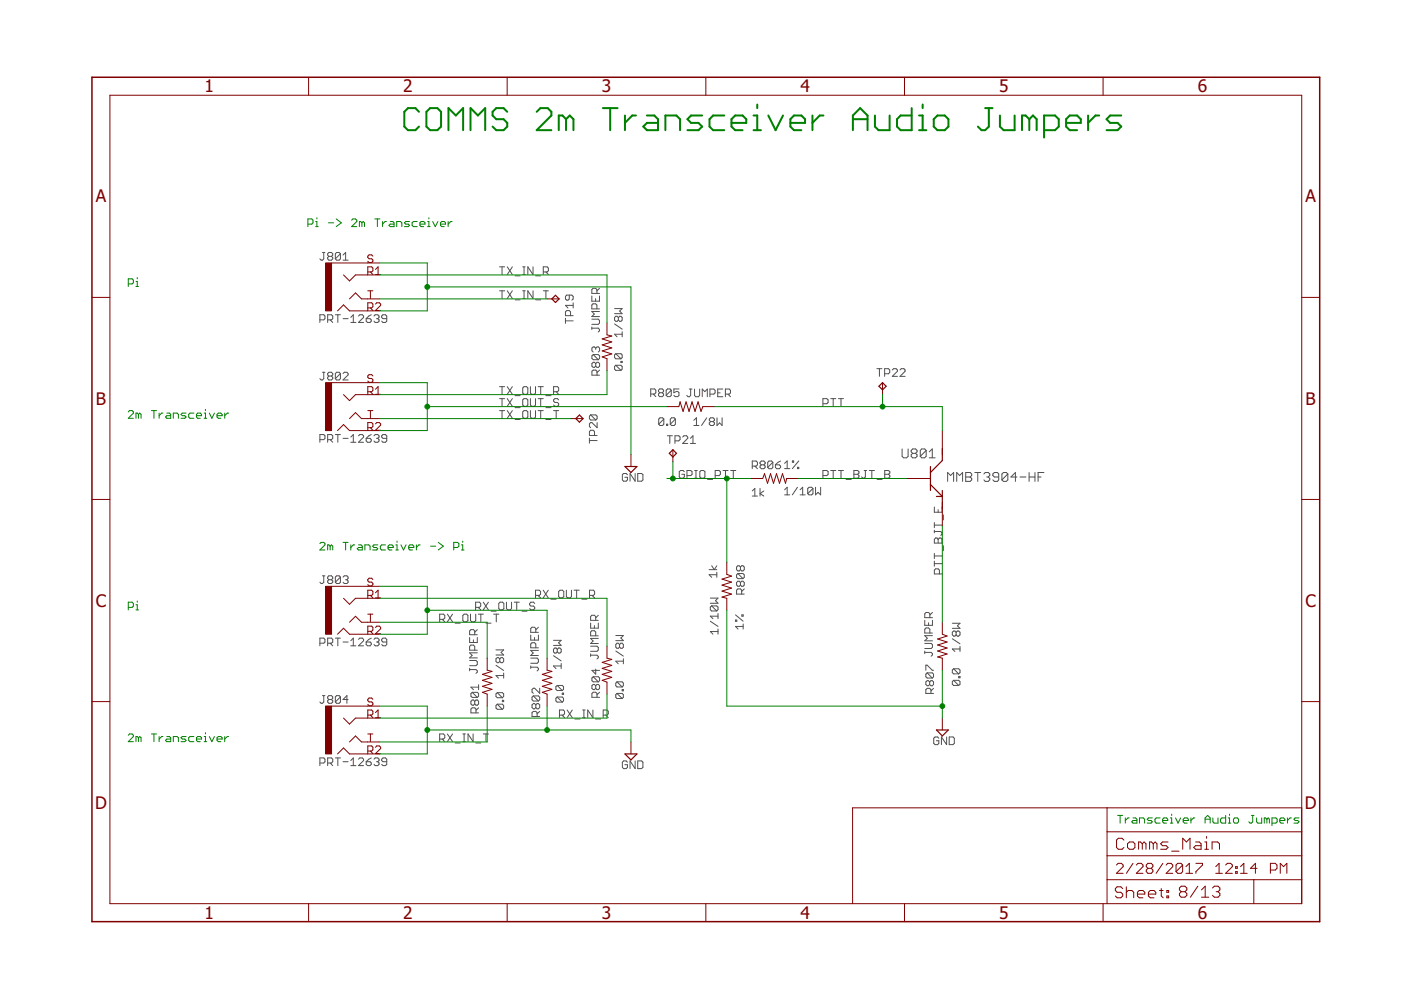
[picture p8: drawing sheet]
<svg xmlns="http://www.w3.org/2000/svg" width="297mm" height="210mm" viewBox="0 0 297 210" stroke-linecap="round" stroke-linejoin="round" font-family="sans-serif">
<defs><g id="words">
<g font-size="3.7" fill="#800000">
<text x="43.4" y="19.6">1</text>
<text x="85.5" y="19.6">2</text>
<text x="127.6" y="19.6">3</text>
<text x="169.7" y="19.6">4</text>
<text x="211.8" y="19.6">5</text>
<text x="253.9" y="19.6">6</text>
<text x="20.3" y="42.9">A</text>
<text x="276.8" y="42.9">A</text>
<text x="20.3" y="85.8">B</text>
<text x="276.8" y="85.8">B</text>
<text x="20.3" y="128.6">C</text>
<text x="276.8" y="128.6">C</text>
<text x="20.2" y="171.5">D</text>
<text x="276.6" y="171.5">D</text>
<text x="43.4" y="194.8">1</text>
<text x="85.5" y="194.8">2</text>
<text x="127.6" y="194.8">3</text>
<text x="169.7" y="194.8">4</text>
<text x="211.8" y="194.8">5</text>
<text x="253.9" y="194.8">6</text>
</g>
</g></defs>
<g fill="none" stroke="#505050" stroke-width=".21">
<path d="M68.4 53.5h.5M68.6 53.5v1.4l-.2 .3h-.3l-.3-.3M69.7 54.4l-.2-.3v-.3l.2-.3h.6l.2 .3v.3l-.2 .3M69.7 54.4l-.2 .2v.3l.2 .3h.6l.2-.3v-.3l-.2-.2M69.7 54.4h.6M72.2 53.8v1.1l-.3 .3h-.5l-.3-.3M72.2 53.8l-.3-.3h-.5l-.3 .3v1.1M72.2 53.8l-1.1 1.1M72.7 55.2h1.1M72.7 54.1l.6-.6v1.7M105.9 56.6h1.1M106.4 56.6v1.6"/>
<path d="M107.5 56.6l1.1 1.6M108.6 56.6l-1.1 1.6M109.2 58.5h1.1M110.8 56.6h.6M110.8 58.2h.6M111.1 56.6v1.6M113 56.6v1.6l-1.1-1.6v1.6M113.6 58.5h1M115.2 57.7h.8l.3-.3v-.5l-.3-.3h-.8v1.6M115.7 57.7l.6 .5M67.8 67.8h.8l.3-.2v-.6l-.3-.3h-.8v1.7M68.4 78.9h.5"/>
<path d="M68.6 78.9v1.4l-.2 .3h-.3l-.3-.3M69.5 67.8h.8l.2-.2v-.6l-.2-.3h-.8v1.7M69.7 79.7l-.2-.2v-.3l.2-.3h.6l.2 .3v.3l-.2 .2M69.7 79.7l-.2 .3v.3l.2 .3h.6l.2-.3v-.3l-.2-.3M69.7 79.7h.6M70 67.8l.5 .6M71.1 66.7h1.1M71.6 66.7v1.7M72.2 79.2l-.3-.3h-.5l-.3 .3v1.1M72.2 79.2v1.1l-.3 .3h-.5l-.3-.3M72.2 79.2l-1.1 1.1M72.7 67.6h1.1"/>
<path d="M72.7 79.2l.3-.3h.6l.2 .3v.3l-1.1 1.1h1.1M74.4 67.3l.5-.6v1.7M74.4 68.4h1.1M76 67l.3-.3h.5l.3 .3v.3l-1.1 1.1h1.1M77.6 67.6h.9l.2 .2v.3l-.2 .3h-.6l-.3-.3zM78.7 66.7l-1.1 .9M79.3 67l.2-.3h.6l.3 .3v.3l-.3 .3M79.8 67.6h.3M80.1 67.6l.3 .2v.3l-.3 .3h-.6l-.2-.3M82 67.6h-.8l-.3-.3v-.3l.3-.3h.5l.3 .3v1.1l-.3 .3h-.5l-.3-.3M105.9 61.7h1.1M106.4 61.7v1.6"/>
<path d="M107.5 61.7l1.1 1.6M108.6 61.7l-1.1 1.6M109.2 63.6h1.1M110.8 61.7h.6M110.8 63.3h.6M111.1 61.7v1.6M113 61.7v1.6l-1.1-1.6v1.6M113.6 63.6h1M115.2 61.7h1.1M115.7 61.7v1.6M119.9 68h1.6M119.9 67.5v1.1"/>
<path d="M120.7 62.6v.8l-.3 .2h-.2l-.3-.2v-.6l.3-.2h1l.3 .2v.6l-.3 .2M121 66.9v-.8l-.3-.3h-.5l-.3 .3v.8h1.6M121.5 64.7h-1.6l.5 .6M121.5 64.2v1.1M125.5 69.6h1.3l.3 .2v.3l-.3 .3M125.5 62.8v1.1h1.6v-1.1M125.5 67.7h1.3l.3 .2v.6l-.3 .3h-1.3M125.5 69.3v.5M125.8 75.2h1.1l.2 .3v.5l-.2 .3M125.8 75.2l-.3 .3v.5l.3 .3h1.1M125.8 75.2l1.1 1.1M126.3 63.3v.6"/>
<path d="M126.3 73.8v.3M126.3 77.1v.5M126.3 73.8l.3-.2h.3l.2 .2v.6l-.2 .2M126.3 77.1l.3-.3h.3l.2 .3v.5l-.2 .3h-.3l-.3-.3M126.3 73.8l-.3-.2h-.2l-.3 .2v.6l.3 .2M126.3 77.1l-.3-.3h-.2l-.3 .3v.5l.3 .3h.2l.3-.3M126.6 62.2v-.8l-.3-.3h-.6l-.2 .3v.8h1.6M126.6 65.5v-.8l-.3-.3h-.6l-.2 .3v.8h1.6M126.6 79.5v-.8l-.3-.2h-.5l-.3 .2v.8h1.6M127.1 66h-1.6l.5 .6-.5 .5h1.6M127.1 61.1l-.5 .6M127.1 78.5l-.5 .5"/>
<path d="M130.3 68.7l1.6 1.1M130.3 65.4h1.6l-.5 .6 .5 .5h-1.6M130.6 75h1.1l.2 .2v.6l-.2 .3M130.6 77.4h1.1l.2 .3v.6l-.2 .2M130.6 77.4l-.3 .3v.6l.3 .2h1.1M130.6 75l-.3 .2v.6l.3 .3h1.1M130.6 77.4l1.1 1.1M130.6 75l1.1 1.1M131.1 67.3l.3-.2h.3l.2 .2v.6l-.2 .2h-.3l-.3-.2M131.1 67.3l-.3-.2h-.2l-.3 .2v.6l.3 .2h.2l.3-.2M131.1 67.3v.6M131.7 76.6h.2v.3h-.2z"/>
<path d="M131.9 70.3v1.1M131.9 70.9h-1.6l.5 .5M185.9 78.2h1.1M186.5 78.2v1.6M187.6 79.2h.8l.2-.2v-.6l-.2-.2h-.8v1.6M189.2 78.4l.3-.2h.5l.3 .2v.3l-1.1 1.1h1.1M190.8 78.4l.3-.2h.5l.3 .2v.3l-1.1 1.1h1.1M67.8 93.2h.8l.3-.3v-.5l-.3-.3h-.8v1.7M69.5 93.2h.8l.2-.3v-.5l-.2-.3h-.8v1.7M70 93.2l.5 .6M71.1 92.1h1.1M71.6 92.1v1.7"/>
<path d="M72.7 92.9h1.1M74.4 92.7l.5-.6v1.7M74.4 93.8h1.1M76 92.4l.3-.3h.5l.3 .3v.3l-1.1 1.1h1.1M77.6 92.9h.9l.2 .3v.3l-.2 .3h-.6l-.3-.3zM78.7 92.1l-1.1 .8M79.3 92.4l.2-.3h.6l.3 .3v.3l-.3 .2M79.8 92.9h.3M80.1 92.9l.3 .3v.3l-.3 .3h-.6l-.2-.3M82 92.9h-.8l-.3-.2v-.3l.3-.3h.5l.3 .3v1.1l-.3 .3h-.5l-.3-.3M105.9 82h1.1M105.9 87.1h1.1"/>
<path d="M105.9 84.5h1.1M106.4 82v1.6M106.4 84.5v1.6M106.4 87.1v1.6M107.5 82l1.1 1.6M107.5 87.1l1.1 1.6M107.5 84.5l1.1 1.6M108.6 82l-1.1 1.6M108.6 87.1l-1.1 1.6M108.6 84.5l-1.1 1.6M109.2 83.9h1.1M109.2 88.9h1.1"/>
<path d="M109.2 86.4h1.1M110.8 84.8l.3-.3h.5l.3 .3v1.1l-.3 .2h-.5l-.3-.2zM110.8 82.3l.3-.3h.5l.3 .3v1l-.3 .3h-.5l-.3-.3zM110.8 87.3l.3-.2h.5l.3 .2v1.1l-.3 .3h-.5l-.3-.3zM112.5 82v1.3l.2 .3h.6l.2-.3v-1.3M112.5 84.5v1.4l.2 .2h.6l.2-.2v-1.4M112.5 87.1v1.3l.2 .3h.6l.2-.3v-1.3M114.1 82h1.1M114.1 87.1h1.1M114.1 84.5h1.1M114.6 82v1.6M114.6 84.5v1.6"/>
<path d="M114.6 87.1v1.6M115.7 83.9h1.1M115.7 88.9h1.1M115.7 86.4h1.1M117.4 83.1h.8l.2-.3v-.5l-.2-.3h-.8v1.6M117.4 87.1h1M117.9 83.1l.5 .5M117.9 87.1v1.6M118.4 84.8l-.2-.3h-.6l-.2 .3v.2l.2 .3h.6l.2 .3v.3l-.2 .2h-.6l-.2-.2M125 93.4h1.6M125 92.9v1.1M125.2 88h1.1l.3 .2v.6l-.3 .2"/>
<path d="M125.2 88l-.2 .2v.6l.2 .2h1.1M125.2 88l1.1 1M126 92.3v-.8l-.2-.3h-.6l-.2 .3v.8h1.6M126.6 89.6v1.1l-1.1-1.1h-.3l-.2 .3v.5l.2 .3M138 83.5h.8l.2-.2v-.6l-.2-.2h-.8v1.6M138.5 83.5l.5 .6M139.9 83.3l-.3 .2v.3l.3 .3h.5l.3-.3v-.3l-.3-.2M139.9 83.3l-.3-.3v-.3l.3-.2h.5l.3 .2v.3l-.3 .3M139.9 83.3h.5M140.7 88.9l-.2-.3h-.6l-.2 .3v1M140.7 88.9v1l-.2 .3h-.6l-.2-.3M140.7 88.9l-1 1"/>
<path d="M141.3 89.9h.3v.3h-.3zM141.5 92.4h1.1M142 92.4v1.6M142.3 82.7v1.1l-.3 .3h-.5l-.3-.3M142.3 82.7l-.3-.2h-.5l-.3 .2v1.1M142.3 82.7l-1.1 1.1M143.1 93.5h.8l.3-.3v-.5l-.3-.3h-.8v1.6M143.2 88.9l-.3-.3h-.5l-.3 .3v1M143.2 88.9v1l-.3 .3h-.5l-.3-.3M143.2 88.9l-1.1 1M144 82.5h-1.1v.8l.5-.3h.3l.3 .3v.5l-.3 .3h-.5l-.3-.3M144.7 92.7l.3-.3h.6l.2 .3v.2l-1.1 1.1h1.1"/>
<path d="M146.2 82.5h.5M146.4 94h1.1M146.4 92.9l.5-.5v1.6M146.4 82.5v1.3l-.2 .3h-.3l-.3-.3M147.1 90.2h1.1M147.1 89.1l.6-.5v1.6M147.3 82.5v1.3l.2 .3h.6l.2-.3v-1.3M147.3 99.8h.5M147.6 99.8v1.6M148.9 84.1v-1.6l.5 .5 .6-.5v1.6M149.8 88.6l-1.1 1.6M150.5 83.6h.8l.3-.3v-.5l-.3-.3h-.8v1.6"/>
<path d="M150.7 89.4l-.3-.3v-.2l.3-.3h.5l.3 .3v.2l-.3 .3M150.7 89.4l-.3 .3v.2l.3 .3h.5l.3-.3v-.2l-.3-.3M150.7 89.4h.5M152 88.6v1.6l.6-.5 .5 .5v-1.6M152.2 83.3h.5M153.2 82.5h-1v1.6h1M153.3 99.8h1.1M153.8 83.6h.8l.3-.3v-.5l-.3-.3h-.8v1.6M153.8 99.8v1.6M154.3 83.6l.6 .5M154.9 99.8h1.1M155.5 99.8v1.6"/>
<path d="M159.5 98.8h.8l.3-.2v-.6l-.3-.3h-.8v1.7M160 98.8l.6 .6M161.4 98.6l-.3-.3v-.3l.3-.3h.5l.3 .3v.3l-.3 .3M161.4 98.6l-.3 .2v.3l.3 .3h.5l.3-.3v-.3l-.3-.2M161.4 98.6h.5M163.9 98v1.1l-.3 .3h-.6l-.2-.3M163.9 98l-.3-.3h-.6l-.2 .3v1.1M163.9 98l-1.1 1.1M164.4 98.6h.8l.3 .2v.3l-.3 .3h-.5l-.3-.3zM165.5 97.7l-1.1 .9M166.3 98.3l.6-.6v1.7M166.3 99.4h1.1"/>
<path d="M168 97.7h.3v.3h-.3zM169.1 99.1h.3v.3h-.3zM169.4 97.7l-1.4 1.7M174.5 85.6h.8l.3-.3v-.5l-.3-.3h-.8v1.6M176.1 84.5h1.1M176.1 99.8h1.1M176.7 84.5v1.6M176.7 99.8v1.6M177.8 84.5h1M177.8 99.8h1M178.3 84.5v1.6M178.3 99.8v1.6"/>
<path d="M181 99.8h.8l.3 .2v.3l-.3 .3 .3 .2v.3l-.3 .3h-.8zM183.2 99.8h.5M183.5 99.8v1.3l-.3 .3h-.3l-.2-.3M184.3 99.8h1.1M184.8 99.8v1.6M187.6 99.8h.8l.3 .2v.3l-.3 .3 .3 .2v.3l-.3 .3h-.8zM191.3 95.2v1.6l.3 .3h.6l.3-.3v-1.6M193.5 96.1l-.3 .3v.4l.3 .3h.6l.3-.3v-.4l-.3-.3M193.5 96.1l-.3-.3v-.3l.3-.3h.6l.3 .3v.3l-.3 .3M193.5 96.1h.6M196.4 95.5v1.3l-.4 .3h-.6l-.3-.3M196.4 95.5l-.4-.3h-.6l-.3 .3v1.3"/>
<path d="M196.4 95.5l-1.3 1.3M197 97.1h1.3M197 95.8l.7-.6v1.9M133 100.6l-.2-.2h-.6l-.2 .2v1.1l.2 .3h.6l.2-.3v-.5h-.5M134.7 100.4v1.6l-1.1-1.6v1.6M135.2 100.4h.8l.3 .2v1.1l-.3 .3h-.8zM145.1 100l-.3-.2h-.5l-.3 .2v1.1l.3 .3h.5l.3-.3v-.5h-.6M145.6 100.8h.9l.2-.2v-.6l-.2-.2h-.9v1.6M147.3 101.4h.5M148.4 100l.3-.2h.5l.3 .2v1.1l-.3 .3h-.5l-.3-.3zM150 101.6h1.1M150.9 120l.5 .8 .6-.8"/>
<path d="M151.6 100.8h.9l.2-.2v-.6l-.2-.2h-.9v1.6M159.5 104.1l.5-.5v1.6M159.5 105.2h1.1M161.1 103.6v1.6M161.9 104.1l-.8 .5 .8 .6M166.3 103.8l.6-.5v1.6M166.3 104.9h1.1M169.1 103.3l-1.1 1.6M169.6 104.9h1.1M169.6 103.8l.6-.5v1.6M172.4 103.6v1.1l-.3 .2h-.6l-.2-.2M172.4 103.6l-.3-.3h-.6l-.2 .3v1.1"/>
<path d="M172.4 103.6l-1.1 1.1M172.9 103.3v1.6l.5-.5 .6 .5v-1.6M174.5 100.8h.8l.3-.2v-.6l-.3-.2h-.8v1.6M179.4 101.6h1.1M181 100.6h.8M185.9 101.6h1.1M187.6 100.6h.8M198.1 112.7h1.4l.2 .3v.2l-.2 .3M198.1 107.5v1.1h1.6v-1.1M198.1 110.8v1.1M198.1 112.4v.6M198.1 114.3l.3-.2h.2l.3 .2 .3-.2h.3l.2 .2v.8h-1.6z"/>
<path d="M198.1 117.3v1.1M198.1 119v1.1M198.1 119.5h1.6M198.1 117.9h1.6M198.1 111.3h1.6M198.9 108.1v.5M198.9 114.3v.8M200 109.2v1M200 115.7v1.1M200.9 102.1v-1.9l.6 .6 .7-.6v1.9M202.8 102.1v-1.9l.7 .6 .6-.6v1.9M204.7 100.2h1l.3 .3v.3l-.3 .3 .3 .3v.3l-.3 .4h-1z"/>
<path d="M204.7 101.1h1M206.7 100.2h1.2M207.3 100.2v1.9M208.6 100.5l.3-.3h.6l.3 .3v.3l-.3 .3M209.2 101.1h.3M209.5 101.1l.3 .3v.3l-.3 .4h-.6l-.3-.4M211.8 101.1h-1l-.3-.3v-.3l.3-.3h.7l.3 .3v1.2l-.3 .4h-.7l-.3-.4M213.7 100.5l-.3-.3h-.7l-.3 .3v1.2M213.7 100.5v1.2l-.3 .4h-.7l-.3-.4M213.7 100.5l-1.3 1.2M215.6 101.1h-1.3l1-.9v1.9M216.3 101.1h1.2"/>
<path d="M218.2 101.1h1.2M218.2 100.2v1.9M219.4 100.2v1.9M220.1 101.1h.6M221.3 100.2h-1.2v1.9M67.8 136.4h.8l.3-.3v-.5l-.3-.3h-.8v1.6M68.4 122.1h.5M68.6 122.1v1.3l-.2 .3h-.3l-.3-.3M69.5 136.4h.8l.2-.3v-.5l-.2-.3h-.8v1.6M69.7 122.9l-.2-.3v-.2l.2-.3h.6l.2 .3v.2l-.2 .3M69.7 122.9l-.2 .3v.2l.2 .3h.6l.2-.3v-.2l-.2-.3M69.7 122.9h.6"/>
<path d="M70 136.4l.5 .5M71.1 135.3h1.1M71.6 135.3v1.6M72.2 122.4v1l-.3 .3h-.5l-.3-.3M72.2 122.4l-.3-.3h-.5l-.3 .3v1M72.2 122.4l-1.1 1M72.7 136.1h1.1M72.7 122.4l.3-.3h.6l.2 .3v.2l-.2 .3M73.3 122.9h.3M73.6 122.9l.2 .3v.2l-.2 .3h-.6l-.3-.3M74.4 135.8l.5-.5v1.6M74.4 136.9h1.1"/>
<path d="M76 135.6l.3-.3h.5l.3 .3v.2l-1.1 1.1h1.1M77.6 136.1h.9l.2 .3v.3l-.2 .2h-.6l-.3-.2zM78.7 135.3l-1.1 .8M79.3 135.6l.2-.3h.6l.3 .3v.2l-.3 .3M79.8 136.1h.3M80.1 136.1l.3 .3v.3l-.3 .2h-.6l-.2-.2M82 136.1h-.8l-.3-.3v-.2l.3-.3h.5l.3 .3v1.1l-.3 .2h-.5l-.3-.2M93.2 131.3h.8l.3-.3v-.5l-.3-.3h-.8v1.6M93.8 131.3l.5 .5M94.8 130.2l1.1 1.6M95.9 130.2l-1.1 1.6M96.5 132.1h1.1"/>
<path d="M98.1 130.5l.3-.3h.5l.3 .3v1.1l-.3 .2h-.5l-.3-.2zM99.6 135.1v1.1h1.6v-1.1M99.8 130.2v1.4l.2 .2h.6l.3-.2v-1.4M100.4 135.7v.5M100.6 134.6v-.8l-.2-.3h-.6l-.2 .3v.8h1.6M100.6 137.9v-.8l-.2-.3h-.6l-.2 .3v.8h1.6M100.8 128.8h.8l.3-.3v-.5l-.3-.3h-.8v1.6M101.2 138.4h-1.6l.5 .6-.5 .5h1.6M101.2 133.5l-.6 .5M101.4 128.8l.5 .5M101.4 130.2h1.1M101.9 130.2v1.6"/>
<path d="M102.5 127.7l1 1.6M103 132.1h1.1M103.5 127.7l-1 1.6M104.1 129.6h1.1M104.7 130.2h1.1M105.2 137.8h1.6l-.6 .5 .6 .6h-1.6M105.2 130.2v1.6M105.7 128l.3-.3h.6l.2 .3v1l-.2 .3h-.6l-.3-.3zM106 139.7l-.3-.3h-.3l-.2 .3v.6l.2 .2h.3l.3-.2M106 139.7l.2-.3h.3l.3 .3v.6l-.3 .2h-.3l-.2-.2M106 139.7v.6M107.4 127.7v1.3l.3 .3h.5l.3-.3v-1.3"/>
<path d="M109 127.7h1.1M109.6 127.7v1.6M110.7 129.6h1M112.5 134.6v1.1h1.7v-1.1M112.5 139.5h1.4l.3 .3v.6l-.3 .2h-1.4M113.3 135.2v.5M113.4 128l-.3-.3h-.5l-.3 .3v.2l.3 .3h.5l.3 .3v.2l-.3 .3h-.5l-.3-.3M113.5 126.2h.8l.3-.2v-.6l-.3-.3h-.8v1.7M113.6 134.1v-.8l-.3-.3h-.5l-.3 .3v.8h1.7M113.6 137.4v-.9l-.3-.2h-.5l-.3 .2v.9h1.7M114.1 126.2l.5 .6M114.2 137.9h-1.7l.6 .6-.6 .5h1.7"/>
<path d="M114.2 133l-.6 .5M115.2 125.1l1 1.7M116.2 125.1l-1 1.7M116.8 127h1.1M117.3 135.8h1.7l-.6 .5 .6 .5h-1.7M117.3 139l1.7 1.1M118.2 137.7l.2-.3h.3l.3 .3v.5l-.3 .3h-.3l-.2-.3M118.2 137.7l-.3-.3h-.3l-.3 .3v.5l.3 .3h.3l.3-.3M118.2 137.7v.5M118.4 125.4l.3-.3h.6l.2 .3v1.1l-.2 .3h-.6l-.3-.3zM120.1 125.1v1.4l.3 .3h.5l.3-.3v-1.4M121.7 125.1h1.1"/>
<path d="M122.3 125.1v1.7M123.4 127h1M125 126.2h.8l.3-.2v-.6l-.3-.3h-.8v1.7M125.2 138.9h1.4l.3 .3v.2l-.3 .3M125.2 132.1v1.1h1.7v-1.1M125.2 137h1.4l.3 .3v.5l-.3 .3h-1.4M125.2 138.6v.6M125.5 126.2l.6 .6M126 132.6v.6M126.3 131.5v-.8l-.3-.2h-.5l-.3 .2v.8h1.7M126.3 134.8v-.8l-.3-.3h-.5l-.3 .3v.8h1.7M126.9 135.4h-1.7l.6 .5-.6 .5h1.7"/>
<path d="M126.9 130.5l-.6 .5M130.6 138l1.6 1.1M130.6 134.7h1.6l-.6 .6 .6 .5h-1.6M131.4 136.7l-.3-.3h-.3l-.2 .3v.5l.2 .3h.3l.3-.3M131.4 136.7l.2-.3h.3l.3 .3v.5l-.3 .3h-.3l-.2-.3M131.4 136.7v.5M132.2 139.7v1M150.3 120.8h1.7M150.6 131.7l1.6 1.1M150.6 126.8h1.6l-.5 .6 .5 .5h-1.6M150.9 128.5h1.1l.2 .2v.6l-.2 .2M150.9 128.5l-.3 .2v.6l.3 .2h1.1"/>
<path d="M150.9 128.5l1.1 1M152 121.9h-1.7l.6 .5M152 121.3v1.1M152.2 130.6h-1.6l.6 .6M152.2 133.9h-1.6l.6 .6M152.2 130.1v1.1M152.2 133.4v1.1M155.9 131.5h.3v.2h-.3zM155.9 130.4l1.7 1.3M156.4 121.6l-.2 .3v.5l.2 .3h1.1M156.4 121.6h1.1l.3 .3v.5l-.3 .3M156.4 121.6l1.1 1.1"/>
<path d="M157 120.2l-.3-.2h-.3l-.2 .2v.6l.2 .3h.3l.3-.3M157 123.5l-.3-.3h-.3l-.2 .3v.5l.2 .3h.3l.3-.3M157 123.5l.2-.3h.3l.3 .3v.5l-.3 .3h-.3l-.2-.3M157 120.2l.2-.2h.3l.3 .2v.6l-.3 .3h-.3l-.2-.3M157 120.2v.6M157 123.5v.5M157.2 126v-.9l-.2-.2h-.6l-.2 .2v.9h1.6M157.3 130.4h.3v.2h-.3zM157.6 132.8h-1.7l.6 .6M157.6 132.3v1.1M157.8 124.9l-.6 .5M196.1 136.4h1.3l.3 .3v.5l-.3 .3h-1.3"/>
<path d="M196.1 138.3h1.3l.3 .3v.3l-.3 .2M196.1 131.5v1.1h1.6v-1.1M196.1 138v.6M196.9 132v.6M197.1 131v-.9l-.2-.2h-.6l-.2 .2v.9h1.6M197.1 134.2v-.8l-.2-.3h-.6l-.2 .3v.8h1.6M197.7 134.8h-1.6l.5 .5-.5 .6h1.6M197.7 129.9l-.6 .5M199.2 121.7v-.8l-.3-.3h-.5l-.3 .3v.8h1.6M201.9 132.1h1.6l-.5 .6 .5 .5h-1.6M201.9 135.4l1.6 1.1M202.7 134l-.2-.2h-.3l-.3 .2v.6l.3 .3h.3l.2-.3"/>
<path d="M202.7 134l.3-.2h.3l.2 .2v.6l-.2 .3h-.3l-.3-.3M202.7 134v.6M203.5 137.1v1M203.5 137.6h-1.6l.6 .5M68.4 147.5h.5M68.6 147.5v1.3l-.2 .3h-.3l-.3-.3M69.7 148.3l-.2-.3v-.2l.2-.3h.6l.2 .3v.2l-.2 .3M69.7 148.3l-.2 .3v.2l.2 .3h.6l.2-.3v-.2l-.2-.3M69.7 148.3h.6M72.2 147.8l-.3-.3h-.5l-.3 .3v1M72.2 147.8v1l-.3 .3h-.5l-.3-.3M72.2 147.8l-1.1 1"/>
<path d="M73.8 148.3h-1.1l.9-.8v1.6M93.2 156.7h.8l.3-.3v-.5l-.3-.3h-.8v1.6M93.8 156.7l.5 .5M94.8 155.6l1.1 1.6M95.9 155.6l-1.1 1.6M96.5 157.5h1.1M98.1 155.6h.6M98.1 157.2h.6M98.4 155.6v1.6M99.6 142h1.3l.3 .2v.3l-.3 .3M99.6 140h1.3l.3 .3v.6l-.3 .2h-1.3M99.6 141.7v.5"/>
<path d="M100.1 146.8h1.1l.3 .3v.5l-.3 .3M100.1 146.8l-.3 .3v.5l.3 .3h1.1M100.1 146.8l1.1 1.1M100.3 155.6v1.6l-1.1-1.6v1.6M100.6 148.7v.5M100.6 148.7l-.2-.3h-.3l-.3 .3v.5l.3 .3h.3l.2-.3M100.6 148.7l.3-.3h.3l.3 .3v.5l-.3 .3h-.3l-.3-.3M100.9 157.5h1M100.9 151.2v-.9l-.3-.2h-.5l-.3 .2v.9h1.7M101.5 150.1l-.6 .5M101.5 145.2v1M101.5 145.7h-1.7l.6 .5"/>
<path d="M102.5 155.6h1.1M103 155.6v1.6M105.2 141.1l1.6 1.1M105.4 149.3l-.2 .3v.5l.2 .3h1.1M105.4 146.9l-.2 .2v.6l.2 .2h1.1M105.4 149.3h1.1l.3 .3v.5l-.3 .3M105.4 146.9h1.1l.3 .2v.6l-.3 .2M105.4 149.3l1.1 1.1M105.4 146.9l1.1 1M106.5 148.5h.3v.3h-.3zM106.8 142.7v1.1M106.8 143.2h-1.6l.5 .6"/>
<path d="M112.5 141.5h1.4l.3 .2v.3l-.3 .3M112.5 141.2v.5M113.1 147.6l-.3 .2v.6l.3 .2h1.1M113.1 147.6h1.1l.2 .2v.6l-.2 .2M113.1 147.6l1.1 1M113.6 149.5v.5M113.6 149.5l-.3-.3h-.2l-.3 .3v.5l.3 .3h.2l.3-.3M113.6 149.5l.3-.3h.3l.2 .3v.5l-.2 .3h-.3l-.3-.3M113.9 151.9v-.8l-.3-.3h-.5l-.3 .3v.8h1.6M114.4 145.9v1.1l-1.1-1.1h-.2l-.3 .3v.5l.3 .3M114.4 150.8l-.5 .6M118.1 147.8l-.2 .3v.5l.2 .3h1.1"/>
<path d="M118.1 145.3l-.2 .3v.5l.2 .3h1.1M118.1 147.8h1.1l.3 .3v.5l-.3 .3M118.1 145.3h1.1l.3 .3v.5l-.3 .3M118.1 147.8l1.1 1.1M118.1 145.3l1.1 1.1M118.6 151.6h.8l.3-.3v-.5l-.3-.3h-.8v1.7M119 141.2h-1.7l.6 .6M119 140.7v1.1M119.1 151.6l.6 .6M119.2 147h.3v.2h-.3zM120.2 150.5l1.1 1.7M121.3 150.5l-1.1 1.7"/>
<path d="M121.9 152.4h1.1M123.5 150.5h.6M123.5 152.2h.6M123.8 150.5v1.7M125.7 150.5v1.7l-1.1-1.7v1.7M125.8 143.5l-.3 .3v.5l.3 .3h1.1M125.8 143.5h1.1l.2 .3v.5l-.2 .3M125.8 143.5l1.1 1.1M126.3 152.4h1M126.3 141.9v1l-.8-.8h1.6M126.3 145.4v.5M126.3 145.4l.3-.3h.3l.2 .3v.5l-.2 .3h-.3l-.3-.3"/>
<path d="M126.3 145.4l-.3-.3h-.2l-.3 .3v.5l.3 .3h.2l.3-.3M126.6 147.8v-.8l-.3-.2h-.5l-.3 .2v.8h1.6M127.1 146.8l-.5 .5M127.9 151.6h.8l.3-.3v-.5l-.3-.3h-.8v1.7M128.4 151.6l.6 .6M130.8 147l-.2 .3v.5l.2 .3h1.1M130.8 144.6l-.2 .2v.6l.2 .2h1.1M130.8 147h1.1l.3 .3v.5l-.3 .3M130.8 144.6h1.1l.3 .2v.6l-.3 .2M130.8 147l1.1 1.1M130.8 144.6l1.1 1M131.9 146.2h.3v.3h-.3z"/>
<path d="M132.2 140.2h-1.6l.5 .5M196.3 142.1v-1.1h.3l1.1 1.1h.2M196.6 142.7l-.3 .2v.6l.3 .3h1.1M196.6 142.7h1.1l.2 .2v.6l-.2 .3M196.6 142.7l1.1 1.1M197.1 144.6v.5M197.1 144.6l-.3-.3h-.2l-.3 .3v.5l.3 .3h.2l.3-.3M197.1 144.6l.3-.3h.3l.2 .3v.5l-.2 .3h-.3l-.3-.3M197.4 147v-.8l-.3-.3h-.5l-.3 .3v.8h1.6M197.9 145.9l-.5 .6M199.1 156.5l-.3-.2h-.6l-.2 .2v1.1l.2 .3h.6l.3-.3v-.5h-.6M200.7 156.3v1.6l-1.1-1.6v1.6"/>
<path d="M201.3 156.3h.8l.2 .2v1.1l-.2 .3h-.8zM202.2 144.3l-.3 .2v.6l.3 .2h1.1M202.2 141.8l-.3 .3v.5l.3 .3h1.1M202.2 144.3h1.1l.2 .2v.6l-.2 .2M202.2 141.8h1.1l.2 .3v.5l-.2 .3M202.2 144.3l1.1 1M202.2 141.8l1.1 1.1M203.3 143.4h.2v.3h-.2zM67.8 161.8h.8l.3-.3v-.5l-.3-.3h-.8v1.6M69.5 161.8h.8l.2-.3v-.5l-.2-.3h-.8v1.6M70 161.8l.5 .5M71.1 160.7h1.1"/>
<path d="M71.6 160.7v1.6M72.7 161.5h1.1M74.4 161.2l.5-.5v1.6M74.4 162.3h1.1M76 161l.3-.3h.5l.3 .3v.2l-1.1 1.1h1.1M77.6 161.5h.9l.2 .3v.3l-.2 .2h-.6l-.3-.2zM78.7 160.7l-1.1 .8M79.3 161l.2-.3h.6l.3 .3v.2l-.3 .3M79.8 161.5h.3M80.1 161.5l.3 .3v.3l-.3 .2h-.6l-.2-.2M82 161.5h-.8l-.3-.3v-.2l.3-.3h.5l.3 .3v1.1l-.3 .2h-.5l-.3-.2M133 161.6l-.2-.3h-.6l-.2 .3v1.1l.2 .3h.6l.2-.3v-.6h-.5"/>
<path d="M134.7 161.3v1.7l-1.1-1.7v1.7M135.2 161.3h.8l.3 .3v1.1l-.3 .3h-.8z"/>
</g>
<g fill="none" stroke="#800000" stroke-width=".21">
<path d="M65.4 16.4v3.8M107.5 16.4v3.8M149.6 16.4v3.8M191.8 16.4v3.8M233.9 16.4v3.8M23.3 20.2h252.7v171.4h-252.7zM70.3 55.8h10.1M72.8 58.3l1.3 1.3 1.3-1.3h5M78 57.7h.8l.3-.3v-.5l-.3-.3h-.8v1.6M78.5 57.7l.6 .5M79.1 54.3l-.3-.3h-.5l-.3 .3v.3l.3 .3h.5l.3 .2v.3l-.3 .3h-.5l-.3-.3M79.6 57.1l.6-.5v1.6"/>
<path d="M79.6 58.2h1.1M19.5 63.1h3.8M71.6 65.9l1.2-1.3 1.3 1.3h6.3M74.1 63.4l1.3-1.3 1.2 1.3h3.8M78 65.3h.8l.3-.3v-.5l-.3-.3h-.8v1.6M78 61.7h1.1M78.5 61.7v1.6M78.5 65.3l.6 .5M79.1 79.7l-.3-.3h-.5l-.3 .3v.3l.3 .2h.5l.3 .3v.3l-.3 .3h-.5l-.3-.3M79.6 64.5l.3-.3h.5l.3 .3v.2l-1.1 1.1h1.1M116 63.4h2.5M128.7 68.5v2.5l1 .2-2 .7 2 .6-2 .6 2 .7-2 .6 2 .6-2 .7 1 .4v2.5"/>
<path d="M276 63.1h3.8M70.3 81.1h10.1M71.6 91.3l1.2-1.3 1.3 1.3h6.3M72.8 83.7l1.3 1.2 1.3-1.2h5M74.1 88.8l1.3-1.3 1.2 1.3h3.8M78 83.1h.8l.3-.3v-.5l-.3-.3h-.8v1.6M78 90.7h.8l.3-.3v-.5l-.3-.3h-.8v1.6M78 87.1h1.1M78.5 87.1v1.6M78.5 83.1l.6 .5M78.5 90.7l.6 .5M79.6 82.5l.6-.5v1.6"/>
<path d="M79.6 89.9l.3-.3h.5l.3 .3v.2l-1.1 1.1h1.1M79.6 83.6h1.1M121.1 88.8h2.5M133.8 96.4v2.5M141.4 86.2h2.5l.3-1 .6 2 .7-2 .6 2 .6-2 .7 2 .6-2 .6 2 .4-1h2.6M142.7 95.4v2.5M187.1 81.1v2.6M199.8 91.3v5.1M19.5 105.9h3.8M154.1 119.2v2.6l1 .4-2 .6 2 .6-2 .7 2 .6-2 .6 2 .7-2 .6 1 .3v2.5M159.2 101.5h2.5l.4-1.1 .6 2.1 .7-2.1 .6 2.1 .6-2.1 .7 2.1 .6-2.1 .6 2.1 .3-1h2.5M192.2 101.5h5.1"/>
<path d="M199.8 106.5v5.1M276 105.9h3.8M70.3 124.3h10.1M71.6 134.5l1.2-1.3 1.3 1.3h6.3M72.8 126.9l1.3 1.2 1.3-1.2h5M74.1 131.9l1.3-1.2 1.2 1.2h3.8M78 126.2h.8l.3-.2v-.6l-.3-.3h-.8v1.7M78 133.9h.8l.3-.3v-.6l-.3-.2h-.8v1.6M78 130.2h1.1M78.5 130.2v1.6M78.5 126.2l.6 .6M78.5 133.9l.6 .5"/>
<path d="M79.1 122.9l-.3-.3h-.5l-.3 .3v.2l.3 .3h.5l.3 .3v.3l-.3 .2h-.5l-.3-.2M79.6 125.7l.6-.6v1.7M79.6 133l.3-.2h.5l.3 .2v.3l-1.1 1.1h1.1M79.6 126.8h1.1M103.3 139.6v2.5l1 .2-2 .7 2 .6-2 .7 2 .6-2 .6 2 .7-2 .6 1 .4v2.5M116 139.6v2.5l1 .2-2 .7 2 .6-2 .7 2 .6-2 .6 2 .7-2 .6 1 .4v2.5M128.7 137v2.6l1 .2-2 .6 2 .7-2 .6 2 .6-2 .7 2 .6-2 .7 1 .3v2.6M199.8 131.9v2.6l1 .4-2 .6 2 .6-2 .7 2 .6-2 .6 2 .7-2 .6 1 .3v2.5M19.5 148.8h3.8M70.3 149.7h10.1M71.6 159.9l1.2-1.3 1.3 1.3h6.3M72.8 152.3l1.3 1.2 1.3-1.2h5"/>
<path d="M74.1 157.3l1.3-1.3 1.2 1.3h3.8M78 151.6h.8l.3-.3v-.5l-.3-.3h-.8v1.7M78 159.2h.8l.3-.2v-.6l-.3-.2h-.8v1.6M78 155.6h1.1M78.5 155.6v1.6M78.5 151.6l.6 .6M78.5 159.2l.6 .6M79.1 148.3l-.3-.3h-.5l-.3 .3v.2l.3 .3h.5l.3 .3v.3l-.3 .2h-.5l-.3-.2M79.6 151.1l.6-.6v1.7M79.6 158.4l.3-.2h.5l.3 .2v.3l-1.1 1.1h1.1M79.6 152.2h1.1M133.8 157.3v2.6"/>
<path d="M199.8 152.3v2.5M276 148.8h3.8M234.7 171.3v20.3M234.7 176.4h41.3M238.3 178.1l-.4-.4h-.8l-.4 .4v1.6l.4 .4h.8l.4-.4M239.1 178.9l.4-.4h.7l.4 .4v.8l-.4 .4h-.7l-.4-.4zM242.2 178.9l-.4-.4h-.4v1.6M242.2 178.9v1.2M242.2 178.9l.4-.4 .4 .4v1.2M244.5 178.9l-.4-.4h-.4v1.6M244.5 178.9v1.2M244.5 178.9l.4-.4 .4 .4v1.2"/>
<path d="M247.6 178.5h-1.1l-.4 .4 .4 .4h.7l.4 .4-.4 .4h-1.1M253.5 178.5h.8l.4 .4v1.2h-1.2l-.4-.4 .4-.4h1.2M255.4 178.5h.4v1.6M255.8 177.4v.3M276 171.3h-95.2v20.3M65.4 191.6v3.8M107.5 191.6v3.8M149.6 191.6v3.8M191.8 191.6v3.8M233.9 191.6v3.8M234.7 186.5h41.3M234.7 181.4h41.3"/>
<path d="M236.7 183.4l.4-.4h.7l.3 .4v.3l-1.4 1.5h1.4M238 188.4l-.4-.4h-.7l-.4 .4v.4l.4 .4h.7l.4 .4v.4l-.4 .4h-.7l-.4-.4M238.8 188v2.4M238.8 189.2l.4-.4h.8l.4 .4v1.2M240.2 183l-1.4 2.2M240.9 183.4l.4-.4h.7l.3 .4v.3l-1.4 1.5h1.4M241.2 189.6h1.5v-.4l-.4-.4h-.8l-.3 .4v.8l.3 .4h.8M243.4 184.1l-.4 .4v.3l.4 .4h.7l.3-.4v-.3l-.3-.4M243.4 184.1l-.4-.4v-.3l.4-.4h.7l.3 .4v.3l-.3 .4M243.4 184.1h.7M243.5 189.6h1.5v-.4l-.3-.4h-.8l-.4 .4v.8l.4 .4h.8M245.8 188.8h.8"/>
<path d="M246.2 188.4v1.6l.4 .4M246.5 183l-1.4 2.2M247.2 183.4l.4-.4h.7l.3 .4v.3l-1.4 1.5h1.4M247.4 188.8h.4v.4h-.4zM247.4 190h.4v.4h-.4zM248.4 180.5h1.6M250.4 189.1l-.3-.4v-.4l.3-.4h.8l.4 .4v.4l-.4 .4M250.4 189.1l-.3 .3v.4l.3 .4h.8l.4-.4v-.4l-.4-.3M250.4 189.1h.8M250.7 183.4v1.4l-.3 .4h-.7l-.4-.4M250.7 183.4l-.3-.4h-.7l-.4 .4v1.4M250.7 183.4l-1.4 1.4"/>
<path d="M250.8 180.1v-2.4l.7 .8 .8-.8v2.4M251.4 185.2h1.5M251.4 183.7l.8-.7v2.2M253.6 183h1.4v.4l-1.4 1.4v.4M254 187.9l-1.6 2.3M254.7 190.2h1.6M254.7 188.7l.8-.8v2.3M255.4 180.1h.8M257 180.1v-1.6h1.2l.4 .4v1.2M257.1 188.3l.4-.4h.8l.3 .4v.4l-.3 .4M257.8 185.2h1.4M257.8 183.7l.7-.7v2.2"/>
<path d="M257.9 189.1h.4M258.3 189.1l.3 .3v.4l-.3 .4h-.8l-.4-.4M259.9 183.4l.3-.4h.7l.4 .4v.3l-1.4 1.5h1.4M262 184.8h.3v.4h-.3zM262 183.7h.3v.4h-.3zM263 185.2h1.4M263 183.7l.7-.7v2.2M265.8 186.5v5.1M266.5 184.1h-1.4l1.1-1.1v2.2M269.3 184.5h1.1l.3-.4v-.7l-.3-.4h-1.1v2.2M271.4 185.2v-2.2l.7 .7 .7-.7v2.2"/>
</g>
<path d="M19.5 16.4h260.3v179h-260.3z" fill="none" stroke="#800000" stroke-width=".32"/>
<g fill="#800000" stroke="#800000" stroke-width=".21">
<path d="M69 55.8h1.3v10.1h-1.3z"/>
<path d="M69 81.1h1.3v10.2h-1.3z"/>
<path d="M69 124.3h1.3v10.2h-1.3z"/>
<path d="M69 149.7h1.3v10.2h-1.3z"/>
</g>
<path d="M117.8 62.6l.7 .8-.7 .7-.8-.7zM122.9 88l.7 .8-.7 .7-.8-.7zM132.5 98.9h2.5l-1.2 1.3zM142.7 95.4l.7 .7-.7 .8-.8-.8zM186.4 81.9l.7-.8 .8 .8-.8 .8zM197.3 98.9v5.1M199.8 95.1v2.5l-2.5 2.6M197.3 102.7l2.5 2.6h-1.3M199.8 104v3.8M132.5 159.9h2.5l-1.2 1.2zM198.5 154.8h2.6l-1.3 1.2z" fill="none" stroke="#800000" stroke-width=".25"/>
<g fill="none" stroke="#008000" stroke-width=".21">
<path d="M28.8 59.7h.3v1M29.1 58.8v.3M65.3 47.5h.8l.3-.3v-.5l-.3-.3h-.8v1.6M66.9 47h.3v1M66.9 48h.6M67.2 46.2v.2M69.6 47.2h1.1M71.3 46.4l1.1 .8-1.1 .8M74.5 46.7l.3-.3h.6l.2 .3v.3l-1.1 1h1.1M76.7 47.2l-.2-.2h-.3v1M76.7 47.2v.8M76.7 47.2l.3-.2 .3 .2v.8"/>
<path d="M79.5 46.4h1.1M80 46.4v1.6M80.4 58.3h48.3v10.2M80.4 55.8h10.2v10.1h-10.2M81.1 47v1M81.9 47h-.3l-.5 .5M82.7 47h.6l.2 .2v.8h-.8l-.2-.2 .2-.3h.8M84.1 48v-1h.8l.3 .2v.8M86.8 47h-.8l-.3 .2 .3 .3h.6l.2 .3-.2 .2h-.9M88.5 47h-.8l-.3 .2v.6l.3 .2h.8M89 47.5h1.1v-.3l-.3-.2h-.5l-.3 .2v.6l.3 .2h.5M90.7 47h.2v1"/>
<path d="M90.7 48h.5M90.9 46.2v.2M91.7 47l.6 1 .5-1M93.4 47.5h1.1v-.3l-.3-.2h-.5l-.3 .2v.6l.3 .2h.5M95 47v1M95.8 47h-.2l-.6 .5M27.2 60.2h.8l.3-.3v-.5l-.3-.3h-.8v1.6M28.8 60.7h.6M80.4 63.4h35.6M90.6 60.8h43.2v35.6M128.7 78.6v5.1h-48.3M27.2 87.3l.3-.2h.5l.3 .2v.3l-1.1 1.1h1.1"/>
<path d="M29.4 87.9l-.3-.3h-.3v1.1M29.4 87.9v.8M29.4 87.9l.2-.3 .3 .3v.8M32.1 87.1h1.1M32.6 87.1v1.6M33.7 87.6v1.1M34.5 87.6h-.2l-.6 .5M35.4 87.6h.5l.3 .3v.8h-.8l-.3-.3 .3-.3h.8M36.7 88.7v-1.1h.8l.3 .3v.8M39.5 87.6h-.8l-.3 .3 .3 .2h.5l.3 .3-.3 .3h-.8M41.1 87.6h-.8l-.3 .3v.5l.3 .3h.8M41.7 88.1h1v-.2l-.2-.3h-.6l-.2 .3v.5l.2 .3h.6"/>
<path d="M43.3 88.7h.5M43.3 87.6h.3v1.1M43.6 86.8v.3M44.4 87.6l.5 1.1 .6-1.1M46 88.1h1.1v-.2l-.3-.3h-.5l-.3 .3v.5l.3 .3h.5M47.6 87.6v1.1M48.5 87.6h-.3l-.6 .5M80.4 81.1h10.2v10.2h-10.2M80.4 88.8h40.7M90.6 86.2h50.8M142.7 97.9v3.6M151.6 86.2h48.2v5.1"/>
<path d="M187.1 83.7v2.5M67.8 115.3l.3-.3h.5l.3 .3v.2l-1.1 1.1h1.1M70 115.8l-.3-.3h-.2v1.1M70 115.8v.8M70 115.8l.3-.3 .2 .3v.8M72.7 115h1.1M73.3 115v1.6M74.4 115.5v1.1M75.2 115.5h-.3l-.5 .6M76 115.5h.5l.3 .3v.8h-.8l-.3-.2 .3-.3h.8M77.4 116.6v-1.1h.8l.3 .3v.8M80.1 115.5h-.8l-.3 .3 .3 .3h.5l.3 .3-.3 .2h-.8"/>
<path d="M81.7 115.5h-.8l-.3 .3v.6l.3 .2h.8M82.3 116.1h1.1v-.3l-.3-.3h-.6l-.2 .3v.6l.2 .2h.6M83.9 116.6h.6M83.9 115.5h.3v1.1M84.2 114.7v.3M85 115.5l.6 1.1 .5-1.1M86.7 116.1h1v-.3l-.2-.3h-.6l-.2 .3v.6l.2 .2h.6M88.3 115.5v1.1M89.1 115.5h-.3l-.5 .6M91.3 115.8h1.1M92.9 115l1.1 .8-1.1 .8M96.2 116.1h.8l.3-.3v-.5l-.3-.3h-.8v1.6"/>
<path d="M97.8 116.6h.6M97.8 115.5h.3v1.1M98.1 114.7v.3M141.4 101.5h17.8M154.1 101.5v17.7M169.3 101.5h22.9M199.8 111.6v20.3M27.2 128.8h.8l.3-.3v-.5l-.3-.3h-.8v1.6M28.8 128.2h.3v1.1M28.8 129.3h.6M29.1 127.4v.3M80.4 126.9h48.3v10.1"/>
<path d="M80.4 131.9h22.9v7.7M80.4 124.3h10.2v10.2h-10.2M90.6 129.4h25.4v10.2M154.1 129.4v20.3h45.7M27.2 155.9l.3-.3h.5l.3 .3v.3l-1.1 1h1.1M29.4 156.4l-.3-.2h-.3v1M29.4 156.4v.8M29.4 156.4l.2-.2 .3 .2v.8M32.1 155.6h1.1M32.6 155.6v1.6M33.7 156.2v1M34.5 156.2h-.2l-.6 .5"/>
<path d="M35.4 156.2h.5l.3 .2v.8h-.8l-.3-.2 .3-.3h.8M36.7 157.2v-1h.8l.3 .2v.8M39.5 156.2h-.8l-.3 .2 .3 .3h.5l.3 .3-.3 .2h-.8M41.1 156.2h-.8l-.3 .2v.6l.3 .2h.8M41.7 156.7h1v-.3l-.2-.2h-.6l-.2 .2v.6l.2 .2h.6M43.3 156.2h.3v1M43.3 157.2h.5M43.6 155.3v.3M44.4 156.2l.5 1 .6-1M46 156.7h1.1v-.3l-.3-.2h-.5l-.3 .2v.6l.3 .2h.5M47.6 156.2v1M48.5 156.2h-.3l-.6 .5"/>
<path d="M80.4 149.7h10.2v10.2h-10.2M90.6 154.8h43.2v2.5M103.3 149.7v7.6h-22.9M116 149.7v5.1M128.7 147.2v5.1h-48.3M199.8 142.1v10.2M237 172.9h1M237.5 172.9v1.6M238.6 173.4v1.1M239.4 173.4h-.3l-.5 .6M240.2 173.4h.6l.2 .3v.8h-.8l-.2-.3 .2-.2h.8M241.6 174.5v-1.1h.8l.3 .3v.8"/>
<path d="M244.3 173.4h-.8l-.3 .3 .3 .3h.6l.2 .2-.2 .3h-.9M246 173.4h-.9l-.2 .3v.5l.2 .3h.9M246.5 174h1.1v-.3l-.3-.3h-.5l-.3 .3v.5l.3 .3h.5M248.1 173.4h.3v1.1M248.1 174.5h.6M248.4 172.6v.3M249.2 173.4l.6 1.1 .5-1.1M250.9 174h1v-.3l-.2-.3h-.6l-.2 .3v.5l.2 .3h.6M252.5 173.4v1.1M253.3 173.4h-.3l-.5 .6M255.5 174.5v-1.1l.6-.5 .5 .5v1.1M255.5 173.7h1.1"/>
<path d="M257.2 173.4v.8l.2 .3h.8v-1.1M259.9 172.9v1.6h-.8l-.3-.3v-.5l.3-.3h.8M260.4 173.4h.3v1.1M260.4 174.5h.6M260.7 172.6v.3M261.8 173.4h.5l.3 .3v.5l-.3 .3h-.5l-.3-.3v-.5zM265.3 172.9h.6M265.6 172.9v1.3l-.3 .3h-.3l-.2-.3M266.4 173.4v.8l.3 .3h.8v-1.1M268.6 173.7l-.3-.3h-.2v1.1M268.6 173.7v.8M268.6 173.7l.3-.3 .2 .3v.8"/>
<path d="M269.7 174.5h.8l.3-.3v-.5l-.3-.3h-.8v1.6M271.3 174h1.1v-.3l-.3-.3h-.5l-.3 .3v.5l.3 .3h.5M273 173.4v1.1M273.8 173.4h-.3l-.5 .6M275.4 173.4h-.8l-.3 .3 .3 .3h.5l.3 .2-.3 .3h-.8"/>
</g>
<g fill="none" stroke="#008000" stroke-width=".42">
<path d="M88.8 23.7l-.7-.8h-1.6l-.8 .8v3.1l.8 .8h1.6l.7-.8M91.2 22.9h1.5l.8 .8v3.1l-.8 .8h-1.5l-.8-.8v-3.1zM95.1 27.6v-4.7l1.5 1.6 1.6-1.6v4.7M99.8 27.6v-4.7l1.5 1.6 1.6-1.6v4.7M107.5 23.7l-.7-.8h-1.6l-.8 .8v.8l.8 .8h1.6l.7 .8v.7l-.7 .8h-1.6l-.8-.8M113.8 23.7l.8-.8h1.5l.8 .8v.8l-3.1 3.1h3.1M120 25.3l-.7-.8h-.8v3.1M120 25.3v2.3M120 25.3l.8-.8 .8 .8v2.3M127.8 22.9h3.1M129.4 22.9v4.7M132.5 24.5v3.1"/>
<path d="M134.8 24.5h-.8l-1.5 1.6M137.2 24.5h1.5l.8 .8v2.3h-2.3l-.8-.8 .8-.7h2.3M141.1 27.6v-3.1h2.3l.8 .8v2.3M148.9 24.5h-2.4l-.7 .8 .7 .8h1.6l.8 .7-.8 .8h-2.3M153.5 24.5h-2.3l-.8 .8v1.5l.8 .8h2.3M155.1 26.1h3.1v-.8l-.8-.8h-1.5l-.8 .8v1.5l.8 .8h1.5M159.8 27.6h1.5M159.8 24.5h.7v3.1M160.5 22.2v.7M162.9 24.5l1.5 3.1 1.6-3.1M167.6 26.1h3.1v-.8l-.8-.8h-1.6l-.7 .8v1.5l.7 .8h1.6M172.3 24.5v3.1"/>
<path d="M174.6 24.5h-.8l-1.5 1.6M180.8 25.3h3.1M180.8 27.6v-3.1l1.6-1.6 1.5 1.6v3.1M185.5 24.5v2.3l.8 .8h2.3v-3.1M193.3 22.9v4.7h-2.4l-.7-.8v-1.5l.7-.8h2.4M194.9 27.6h1.5M194.9 24.5h.7v3.1M195.6 22.2v.7M198 25.3l.8-.8h1.5l.8 .8v1.5l-.8 .8h-1.5l-.8-.8zM208.9 22.9h1.5M209.7 22.9v3.9l-.8 .8h-.8l-.8-.8M212 24.5v2.3l.8 .8h2.3v-3.1"/>
<path d="M218.2 25.3l-.8-.8h-.7v3.1M218.2 25.3v2.3M218.2 25.3l.8-.8 .8 .8v2.3M221.4 27.6h2.3l.8-.8v-1.5l-.8-.8h-2.3v4.7M226 26.1h3.2v-.8l-.8-.8h-1.6l-.8 .8v1.5l.8 .8h1.6M230.7 24.5v3.1M233 24.5h-.7l-1.6 1.6M237.7 24.5h-2.3l-.8 .8 .8 .8h1.5l.8 .7-.8 .8h-2.3"/>
</g>
<g fill="#008000" stroke="#008000" stroke-width=".21">
<circle cx="90.6" cy="154.8" r=".51"/>
<circle cx="116" cy="154.8" r=".51"/>
<circle cx="90.6" cy="60.8" r=".51"/>
<circle cx="199.8" cy="149.7" r=".51"/>
<circle cx="90.6" cy="129.4" r=".51"/>
<circle cx="90.6" cy="86.2" r=".51"/>
<circle cx="187.1" cy="86.2" r=".51"/>
<circle cx="142.7" cy="101.5" r=".51"/>
<circle cx="154.1" cy="101.5" r=".51"/>
</g>
<use href="#words"/>
</svg>
